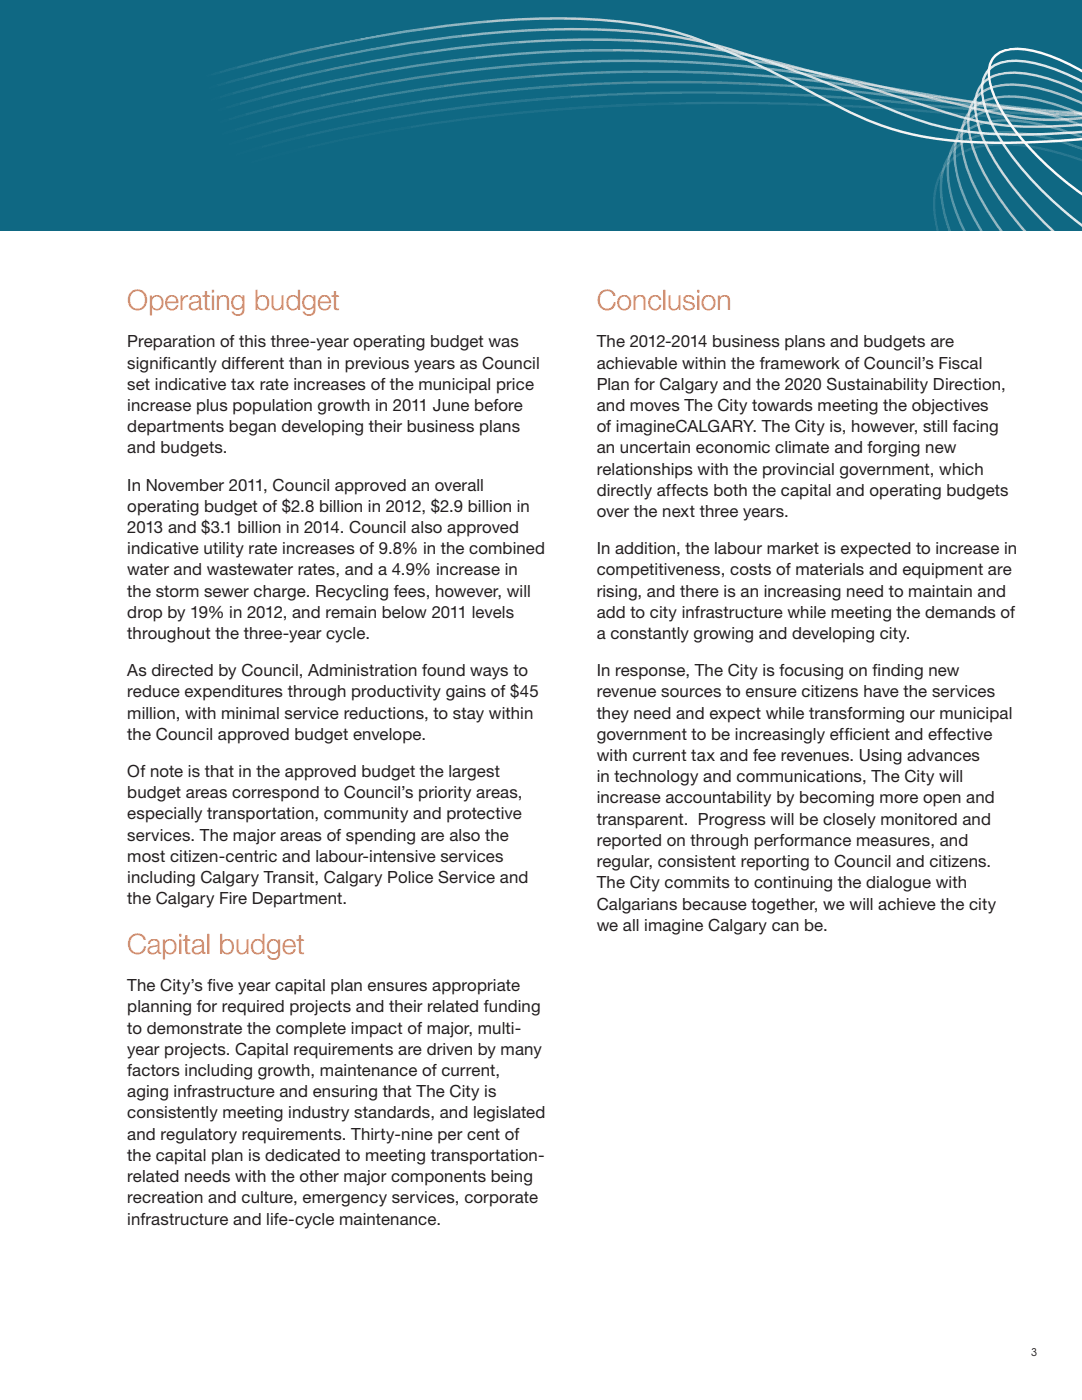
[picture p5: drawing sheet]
<svg xmlns="http://www.w3.org/2000/svg" width="216mm" height="279mm" viewBox="0 0 216 279" stroke-linecap="round" stroke-linejoin="round" font-family="sans-serif">
<defs><g id="words">
<g font-size="5.6" fill="#e17c4d">
<text x="25.4" y="61.9">Operating budget</text>
<text x="119.1" y="61.9">Conclusion</text>
<text x="25.4" y="190.4">Capital budget</text>
</g>
<g font-size="3.4" fill="#231f20">
<text x="25.4" y="69.3">Preparation of this three-year operating budget was</text>
<text x="119.1" y="69.3">The 2012-2014 business plans and budgets are</text>
<text x="25.4" y="73.6">signif</text>
<text x="25.4" y="77.8">set indicative tax rate increases of the municipal price</text>
<text x="32.4" y="73.6">icantly different than in previous years as Council</text>
<text x="119.1" y="73.6">achievable within the framework of Council’s Fiscal</text>
<text x="119.1" y="77.8">Plan for Calgary and the 2020 Sustainability Direction,</text>
<text x="25.4" y="82">increase plus population growth in 2011 June before</text>
<text x="119.1" y="82">and moves The City towards meeting the objectives</text>
<text x="25.4" y="86.3">departments began developing their business plans</text>
<text x="119.1" y="86.3">of imagineCALGARY. The City is, however, still facing</text>
<text x="25.4" y="90.5">and budgets.</text>
<text x="119.1" y="90.5">an uncertain economic climate and forging new</text>
<text x="119.1" y="94.7">relationships with the provincial government, which</text>
<text x="25.4" y="97.9">In November 2011, Council approved an overall</text>
<text x="119.1" y="99">directly affects both the capital and operating budgets</text>
<text x="25.4" y="102.1">operating budget of $2.8 billion in 2012, $2.9 billion in</text>
<text x="25.4" y="106.4">2013 and $3.1 billion in 2014. Council also approved</text>
<text x="119.1" y="103.2">over the next three years.</text>
<text x="25.4" y="110.6">indicative utility rate increases of 9.8% in the combined</text>
<text x="119.1" y="110.6">In addition, the labour market is expected to increase in</text>
<text x="25.4" y="114.8">water and wastewater rates, and a 4.9% increase in</text>
<text x="25.4" y="119.1">the storm sewer charge. Recycling fees, however, will</text>
<text x="119.1" y="114.8">competitiveness, costs of materials and equipment are</text>
<text x="119.1" y="119.1">rising, and there is an increasing need to maintain and</text>
<text x="25.4" y="123.3">drop by 19% in 2012, and remain below 2011 levels</text>
<text x="119.1" y="123.3">add to city infrastructure while meeting the demands of</text>
<text x="25.4" y="127.5">throughout the three-year cycle.</text>
<text x="119.1" y="127.5">a constantly growing and developing city.</text>
<text x="25.4" y="135">As directed by Council, Administration found ways to</text>
<text x="119.1" y="135">In response, The City is focusing on f</text>
<text x="174.1" y="135">inding new</text>
<text x="25.4" y="139.2">reduce expenditures through productivity gains of $45</text>
<text x="25.4" y="143.4">million, with minimal service reductions, to stay within</text>
<text x="119.1" y="139.2">revenue sources to ensure citizens have the services</text>
<text x="119.1" y="143.4">they need and expect while transforming our municipal</text>
<text x="25.4" y="147.7">the Council approved budget envelope.</text>
<text x="119.1" y="147.7">government to be increasingly eff</text>
<text x="168.5" y="147.7">icient and effective</text>
<text x="25.4" y="155.1">Of note is that in the approved budget the largest</text>
<text x="119.1" y="151.9">with current tax and fee revenues. Using advances</text>
<text x="25.4" y="159.3">budget areas correspond to Council’s priority areas,</text>
<text x="119.1" y="156.1">in technology and communications, The City will</text>
<text x="119.1" y="160.4">increase accountability by becoming more open and</text>
<text x="25.4" y="163.5">especially transportation, community and protective</text>
<text x="25.4" y="167.8">services. The major areas of spending are also the</text>
<text x="119.1" y="164.6">transparent. Progress will be closely monitored and</text>
<text x="25.4" y="172">most citizen-centric and labour-intensive services</text>
<text x="119.1" y="168.8">reported on through performance measures, and</text>
<text x="119.1" y="173">regular, consistent reporting to Council and citizens.</text>
<text x="25.4" y="176.2">including Calgary Transit, Calgary Police Service and</text>
<text x="119.1" y="177.3">The City commits to continuing the dialogue with</text>
<text x="25.4" y="180.5">the Calgary Fire Department.</text>
<text x="119.1" y="181.5">Calgarians because together, we will achieve the city</text>
<text x="119.1" y="185.7">we all imagine Calgary can be.</text>
<text x="25.4" y="197.8">The City’s f</text>
<text x="41.4" y="197.8">ive year capital plan ensures appropriate</text>
<text x="25.4" y="202.1">planning for required projects and their related funding</text>
<text x="25.4" y="206.3">to demonstrate the complete impact of major, multi-</text>
<text x="25.4" y="210.5">year projects. Capital requirements are driven by many</text>
<text x="25.4" y="214.8">factors including growth, maintenance of current,</text>
<text x="25.4" y="219">aging infrastructure and ensuring that The City is</text>
<text x="25.4" y="223.2">consistently meeting industry standards, and legislated</text>
<text x="25.4" y="227.5">and regulatory requirements. Thirty-nine per cent of</text>
<text x="25.4" y="231.7">the capital plan is dedicated to meeting transportation-</text>
<text x="25.4" y="235.9">related needs with the other major components being</text>
<text x="25.4" y="240.1">recreation and culture, emergency services, corporate</text>
<text x="25.4" y="244.4">infrastructure and life-cycle maintenance.</text>
</g>
<text font-size="2.1" fill="#231f20" x="205.8" y="270.7">3</text>
</g></defs>
<path d="M0 0h215.9v46h-215.9z" fill="#0f6883"/>
<g fill="none" stroke="#fff" stroke-width=".49">
<path d="M40.3 15.5a306.1 306.1 0 0 1 58.5-11.3 119.1 119.1 0 0 1 31.6 1.2 78.7 78.7 0 0 1 17.1 5.9l6.8 3.2 8.5 4.4a69.5 69.5 0 0 0 20.3 8.1 98.4 98.4 0 0 0 23.7 1.3l9.1-.5M40.8 17.8a299.3 299.3 0 0 1 59.4-11.4 148 148 0 0 1 34.5 .9 127.9 127.9 0 0 1 24.4 7l7.1 2.8 8.6 3.5a62.8 62.8 0 0 0 22 6 126.4 126.4 0 0 0 19.1-.3M215.9 18.4a35.5 35.5 0 0 0-13.3-3.9 8 8 0 0 0-6.7 2.3 8 8 0 0 0-1 7 36.9 36.9 0 0 0 7.2 13.6 77 77 0 0 0 7.9 8.6M215.9 16.3a31 31 0 0 0-13.6-4.2 5.8 5.8 0 0 0-6.1 3.9 12.4 12.4 0 0 0 1.3 8 56.2 56.2 0 0 0 13.9 17.3l4.5 3.7M215.9 14.2a32.8 32.8 0 0 0-11.7-4.4 6.5 6.5 0 0 0-5.9 1.7 6.5 6.5 0 0 0-.5 6.1 35.9 35.9 0 0 0 9.1 13.5 66.8 66.8 0 0 0 9 7.7M41.2 20.2a288.4 288.4 0 0 1 66.5-12 153.1 153.1 0 0 1 54.7 6.2 661.8 661.8 0 0 1 28.8 8.8 52.6 52.6 0 0 0 18.1 2l6.6-.3M41.7 22.6a281.9 281.9 0 0 1 81-12.6 182 182 0 0 1 41.1 4.7l20.2 4.4a261.5 261.5 0 0 0 20.2 4.5l5 .3 6.7-.3M215.9 22.8a48.7 48.7 0 0 1-12.6-.9l-26.1-4.4a386.8 386.8 0 0 0-29.6-4.4 276.4 276.4 0 0 0-83.6 6 225.3 225.3 0 0 0-21.9 5.9M215.9 22.5a333.1 333.1 0 0 1-31.3-3.4 519.5 519.5 0 0 0-32.7-4 298.6 298.6 0 0 0-108.1 11.8l-1.2 .4M215.9 22.7l-.7-.1a592.9 592.9 0 0 1-40.3-3.8 328.6 328.6 0 0 0-122 7.9l-9.8 3M215.9 23.3a513.8 513.8 0 0 1-35.1-2.7 373.1 373.1 0 0 0-111 4.6 193.1 193.1 0 0 0-26.3 6.9M215.9 24.3a560.9 560.9 0 0 1-29.2-1.9 425.7 425.7 0 0 0-105.4 3.1 221.1 221.1 0 0 0-37.1 8.8l-.2 .1"/>
<path d="M215.9 32a48.9 48.9 0 0 0-16.8-3.2 13.4 13.4 0 0 0-10.3 4.2 13.3 13.3 0 0 0-2.2 10.8l.5 2.2M215.9 29.7a46 46 0 0 0-16.4-3.3 12.4 12.4 0 0 0-9.5 3.9 12.3 12.3 0 0 0-2 10l.4 2.1 1.1 3.6M215.9 27.4a43.4 43.4 0 0 0-16-3.4 11.4 11.4 0 0 0-8.7 3.6 11.3 11.3 0 0 0-1.9 9.2 32.4 32.4 0 0 0 3.1 9.2M215.9 25.1a40.2 40.2 0 0 0-15.6-3.4 9.9 9.9 0 0 0-8.7 4.3 12.5 12.5 0 0 0-.6 9.1 40.4 40.4 0 0 0 4.8 10.9M215.9 22.8a38.8 38.8 0 0 0-14.8-3.5 9.6 9.6 0 0 0-7.5 2.9 9.6 9.6 0 0 0-1.5 8 40.9 40.9 0 0 0 7.6 15.8M215.9 20.6a37.3 37.3 0 0 0-14-3.7 8.8 8.8 0 0 0-7.2 2.6 8.8 8.8 0 0 0-1.2 7.5 38.9 38.9 0 0 0 7.3 14.6l3.6 4.4"/>
</g>
<use href="#words"/>
</svg>
